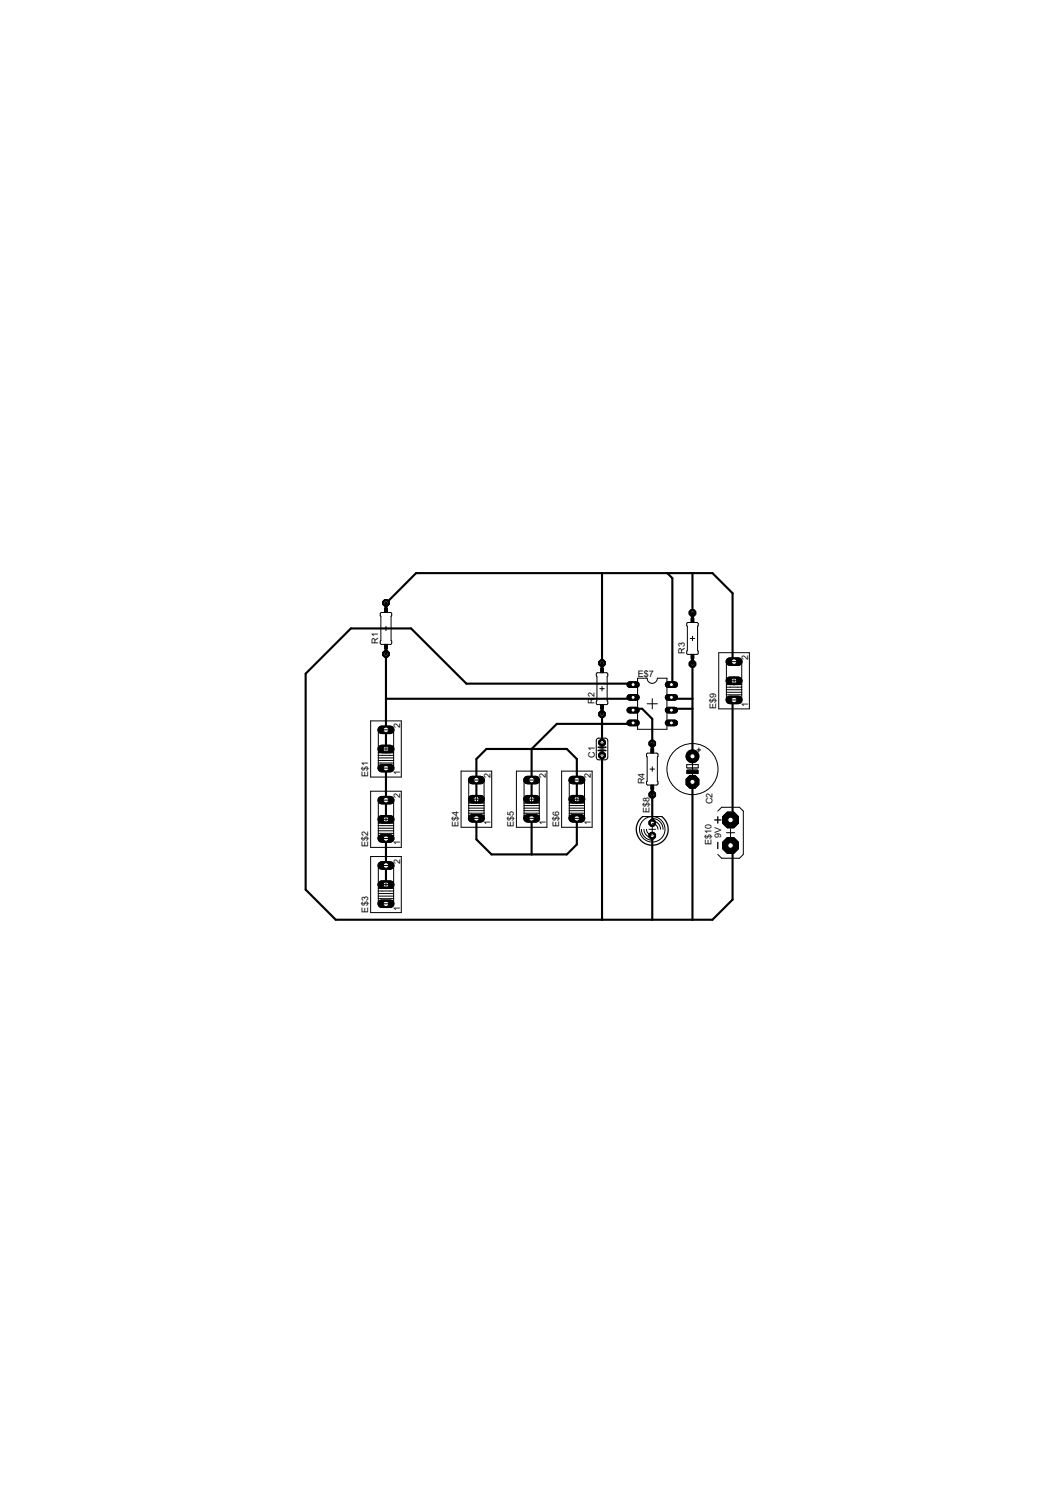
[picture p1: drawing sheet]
<svg xmlns="http://www.w3.org/2000/svg" width="210mm" height="297mm" viewBox="0 0 210 297" stroke-linecap="round" stroke-linejoin="round" font-family="sans-serif">
<defs><g id="words">
<g font-size="2">
<text x="75.3" y="128" transform="rotate(-90 75.3 128)">R1</text>
<text x="136.2" y="130" transform="rotate(-90 136.2 130)">R3</text>
<text x="148.8" y="131.3" transform="rotate(-90 148.8 131.3)">2</text>
<text x="126.9" y="134.7">E$7</text>
<text x="118.2" y="140" transform="rotate(-90 118.2 140)">R</text>
<text x="118.2" y="138.7" transform="rotate(-90 118.2 138.7)">2</text>
<text x="142.5" y="141" transform="rotate(-90 142.5 141)">E$9</text>
<text x="148.8" y="140.7" transform="rotate(-90 148.8 140.7)">1</text>
<text x="79.6" y="144.8" transform="rotate(-90 79.6 144.8)">2</text>
<text x="73.2" y="154.6" transform="rotate(-90 73.2 154.6)">E$1</text>
<text x="79.6" y="154.2" transform="rotate(-90 79.6 154.2)">1</text>
<text x="97.6" y="154.8" transform="rotate(-90 97.6 154.8)">2</text>
<text x="108.6" y="154.8" transform="rotate(-90 108.6 154.8)">2</text>
<text x="117.6" y="154.8" transform="rotate(-90 117.6 154.8)">2</text>
<text x="118.4" y="150.8" transform="rotate(-90 118.4 150.8)">C1</text>
<text x="79.6" y="158.8" transform="rotate(-90 79.6 158.8)">2</text>
<text x="128.2" y="156" transform="rotate(-90 128.2 156)">R4</text>
<text x="129.2" y="161.8" transform="rotate(-90 129.2 161.8)">E$8</text>
<text x="141.8" y="160" transform="rotate(-90 141.8 160)">C2</text>
<text x="91.2" y="164.6" transform="rotate(-90 91.2 164.6)">E$4</text>
<text x="97.6" y="164.2" transform="rotate(-90 97.6 164.2)">1</text>
<text x="102.2" y="164.6" transform="rotate(-90 102.2 164.6)">E$5</text>
<text x="108.6" y="164.2" transform="rotate(-90 108.6 164.2)">1</text>
<text x="111.2" y="164.6" transform="rotate(-90 111.2 164.6)">E$6</text>
<text x="117.6" y="164.2" transform="rotate(-90 117.6 164.2)">1</text>
<text x="143.5" y="166.8" transform="rotate(-90 143.5 166.8)">9V</text>
<text x="73.2" y="168.6" transform="rotate(-90 73.2 168.6)">E$2</text>
<text x="79.6" y="171.8" transform="rotate(-90 79.6 171.8)">2</text>
<text x="79.6" y="168.2" transform="rotate(-90 79.6 168.2)">1</text>
<text x="141.6" y="168.2" transform="rotate(-90 141.6 168.2)">E$10</text>
<text x="73.2" y="181.5" transform="rotate(-90 73.2 181.5)">E$3</text>
<text x="79.6" y="181.2" transform="rotate(-90 79.6 181.2)">1</text>
</g>
</g></defs>
<g fill="none" stroke="#000" stroke-width=".42">
<path d="M119.8 114v18M132.8 114l1 1v21M137.8 114v8M76.8 130v19M76.8 139h49M76.8 120l6-6h59l4 4v14M125.8 136h-33l-11-11h-12l-9 9v43l6 6h75l4-4v-11M133.8 139h4M137.8 132v19M145.8 139v23M76.8 153v10M94.8 159v-8l2-2h16l2 2v8"/>
<path d="M119.8 142v6M119.8 150v33M125.8 144h-15l-5 5v10M125.8 141h2l2 2v5M129.8 158v6M133.8 141h4M137.8 155v28M76.8 167v9M94.8 163v4l3 3h15l2-2v-5M105.8 163v7M129.8 166v17"/>
</g>
<path d="M75.9 152.8h1.7" fill="none" stroke="#000" stroke-width="1.7"/>
<circle cx="76.8" cy="152.8" r=".55" fill="#fff" stroke="#000" stroke-width=".2"/>
<path d="M75.9 149h1.7" fill="none" stroke="#000" stroke-width="1.7"/>
<circle cx="76.8" cy="149" r=".55" fill="#fff" stroke="#000" stroke-width=".2"/>
<path d="M75.9 145.2h1.7" fill="none" stroke="#000" stroke-width="1.7"/>
<circle cx="76.8" cy="145.2" r=".55" fill="#fff" stroke="#000" stroke-width=".2"/>
<path d="M75.9 166.8h1.7" fill="none" stroke="#000" stroke-width="1.7"/>
<circle cx="76.8" cy="166.8" r=".55" fill="#fff" stroke="#000" stroke-width=".2"/>
<path d="M75.9 163h1.7" fill="none" stroke="#000" stroke-width="1.7"/>
<circle cx="76.8" cy="163" r=".55" fill="#fff" stroke="#000" stroke-width=".2"/>
<path d="M75.9 159.2h1.7" fill="none" stroke="#000" stroke-width="1.7"/>
<circle cx="76.8" cy="159.2" r=".55" fill="#fff" stroke="#000" stroke-width=".2"/>
<path d="M75.9 179.8h1.7" fill="none" stroke="#000" stroke-width="1.7"/>
<circle cx="76.8" cy="179.8" r=".55" fill="#fff" stroke="#000" stroke-width=".2"/>
<path d="M75.9 176h1.7" fill="none" stroke="#000" stroke-width="1.7"/>
<circle cx="76.8" cy="176" r=".55" fill="#fff" stroke="#000" stroke-width=".2"/>
<path d="M75.9 172.2h1.7" fill="none" stroke="#000" stroke-width="1.7"/>
<circle cx="76.8" cy="172.2" r=".55" fill="#fff" stroke="#000" stroke-width=".2"/>
<path d="M93.9 162.8h1.7" fill="none" stroke="#000" stroke-width="1.7"/>
<circle cx="94.8" cy="162.8" r=".55" fill="#fff" stroke="#000" stroke-width=".2"/>
<path d="M93.9 159h1.7" fill="none" stroke="#000" stroke-width="1.7"/>
<circle cx="94.8" cy="159" r=".55" fill="#fff" stroke="#000" stroke-width=".2"/>
<path d="M93.9 155.2h1.7" fill="none" stroke="#000" stroke-width="1.7"/>
<circle cx="94.8" cy="155.2" r=".55" fill="#fff" stroke="#000" stroke-width=".2"/>
<path d="M104.9 162.8h1.7" fill="none" stroke="#000" stroke-width="1.7"/>
<circle cx="105.8" cy="162.8" r=".55" fill="#fff" stroke="#000" stroke-width=".2"/>
<path d="M104.9 159h1.7" fill="none" stroke="#000" stroke-width="1.7"/>
<circle cx="105.8" cy="159" r=".55" fill="#fff" stroke="#000" stroke-width=".2"/>
<path d="M104.9 155.2h1.7" fill="none" stroke="#000" stroke-width="1.7"/>
<circle cx="105.8" cy="155.2" r=".55" fill="#fff" stroke="#000" stroke-width=".2"/>
<path d="M113.9 162.8h1.7" fill="none" stroke="#000" stroke-width="1.7"/>
<circle cx="114.8" cy="162.8" r=".55" fill="#fff" stroke="#000" stroke-width=".2"/>
<path d="M113.9 159h1.7" fill="none" stroke="#000" stroke-width="1.7"/>
<circle cx="114.8" cy="159" r=".55" fill="#fff" stroke="#000" stroke-width=".2"/>
<path d="M113.9 155.2h1.7" fill="none" stroke="#000" stroke-width="1.7"/>
<circle cx="114.8" cy="155.2" r=".55" fill="#fff" stroke="#000" stroke-width=".2"/>
<path d="M125.3 136.2h1.3" fill="none" stroke="#000" stroke-width="1.3"/>
<circle cx="126" cy="136.2" r=".4" fill="#fff" stroke="#000" stroke-width=".2"/>
<path d="M125.3 138.7h1.3" fill="none" stroke="#000" stroke-width="1.3"/>
<circle cx="126" cy="138.7" r=".4" fill="#fff" stroke="#000" stroke-width=".2"/>
<path d="M132.9 138.7h1.3" fill="none" stroke="#000" stroke-width="1.3"/>
<circle cx="133.6" cy="138.7" r=".4" fill="#fff" stroke="#000" stroke-width=".2"/>
<path d="M132.9 136.2h1.3" fill="none" stroke="#000" stroke-width="1.3"/>
<circle cx="133.6" cy="136.2" r=".4" fill="#fff" stroke="#000" stroke-width=".2"/>
<path d="M125.3 141.3h1.3" fill="none" stroke="#000" stroke-width="1.3"/>
<circle cx="126" cy="141.3" r=".4" fill="#fff" stroke="#000" stroke-width=".2"/>
<path d="M125.3 143.8h1.3" fill="none" stroke="#000" stroke-width="1.3"/>
<circle cx="126" cy="143.8" r=".4" fill="#fff" stroke="#000" stroke-width=".2"/>
<path d="M132.9 141.3h1.3" fill="none" stroke="#000" stroke-width="1.3"/>
<circle cx="133.6" cy="141.3" r=".4" fill="#fff" stroke="#000" stroke-width=".2"/>
<path d="M132.9 143.8h1.3" fill="none" stroke="#000" stroke-width="1.3"/>
<circle cx="133.6" cy="143.8" r=".4" fill="#fff" stroke="#000" stroke-width=".2"/>
<circle cx="76.8" cy="130.1" r=".71" fill="#000" stroke="#000" stroke-width=".2"/>
<circle cx="76.8" cy="130.1" r=".4" fill="#fff" stroke="#000" stroke-width=".2"/>
<circle cx="76.8" cy="120" r=".71" fill="#000" stroke="#000" stroke-width=".2"/>
<circle cx="76.8" cy="120" r=".4" fill="#fff" stroke="#000" stroke-width=".2"/>
<circle cx="119.8" cy="142.1" r=".71" fill="#000" stroke="#000" stroke-width=".2"/>
<circle cx="119.8" cy="142.1" r=".4" fill="#fff" stroke="#000" stroke-width=".2"/>
<circle cx="119.8" cy="131.9" r=".71" fill="#000" stroke="#000" stroke-width=".2"/>
<circle cx="119.8" cy="131.9" r=".4" fill="#fff" stroke="#000" stroke-width=".2"/>
<circle cx="137.8" cy="132.1" r=".71" fill="#000" stroke="#000" stroke-width=".2"/>
<circle cx="137.8" cy="132.1" r=".4" fill="#fff" stroke="#000" stroke-width=".2"/>
<circle cx="137.8" cy="121.9" r=".71" fill="#000" stroke="#000" stroke-width=".2"/>
<circle cx="137.8" cy="121.9" r=".4" fill="#fff" stroke="#000" stroke-width=".2"/>
<circle cx="129.8" cy="158.1" r=".71" fill="#000" stroke="#000" stroke-width=".2"/>
<circle cx="129.8" cy="158.1" r=".4" fill="#fff" stroke="#000" stroke-width=".2"/>
<circle cx="129.8" cy="147.9" r=".71" fill="#000" stroke="#000" stroke-width=".2"/>
<circle cx="129.8" cy="147.9" r=".4" fill="#fff" stroke="#000" stroke-width=".2"/>
<circle cx="129.8" cy="166.3" r=".71" fill="#000" stroke="#000" stroke-width=".2"/>
<circle cx="129.8" cy="166.3" r=".4" fill="#fff" stroke="#000" stroke-width=".2"/>
<circle cx="129.8" cy="163.7" r=".71" fill="#000" stroke="#000" stroke-width=".2"/>
<circle cx="129.8" cy="163.7" r=".4" fill="#fff" stroke="#000" stroke-width=".2"/>
<circle cx="137.8" cy="150.5" r="1.27" fill="#000" stroke="#000" stroke-width=".2"/>
<circle cx="137.8" cy="150.5" r=".51" fill="#fff" stroke="#000" stroke-width=".2"/>
<circle cx="137.8" cy="155.6" r="1.38" fill="#000" stroke="#000" stroke-width=".2"/>
<circle cx="137.8" cy="155.6" r=".51" fill="#fff" stroke="#000" stroke-width=".2"/>
<circle cx="119.8" cy="150.3" r=".71" fill="#000" stroke="#000" stroke-width=".2"/>
<circle cx="119.8" cy="150.3" r=".4" fill="#fff" stroke="#000" stroke-width=".2"/>
<circle cx="119.8" cy="147.7" r=".71" fill="#000" stroke="#000" stroke-width=".2"/>
<circle cx="119.8" cy="147.7" r=".4" fill="#fff" stroke="#000" stroke-width=".2"/>
<path d="M145.2 139.3h1.7" fill="none" stroke="#000" stroke-width="1.7"/>
<circle cx="146" cy="139.3" r=".55" fill="#fff" stroke="#000" stroke-width=".2"/>
<path d="M145.2 135.4h1.7" fill="none" stroke="#000" stroke-width="1.7"/>
<circle cx="146" cy="135.4" r=".55" fill="#fff" stroke="#000" stroke-width=".2"/>
<path d="M145.2 131.6h1.7" fill="none" stroke="#000" stroke-width="1.7"/>
<circle cx="146" cy="131.6" r=".55" fill="#fff" stroke="#000" stroke-width=".2"/>
<circle cx="145.4" cy="168.2" r="1.7" fill="#000" stroke="#000" stroke-width=".2"/>
<circle cx="145.4" cy="168.2" r=".55" fill="#fff" stroke="#000" stroke-width=".2"/>
<circle cx="145.4" cy="163.1" r="1.7" fill="#000" stroke="#000" stroke-width=".2"/>
<circle cx="145.4" cy="163.1" r=".55" fill="#fff" stroke="#000" stroke-width=".2"/>
<path d="M75.9 152.8h1.7" fill="none" stroke="#000" stroke-width="1.7"/>
<circle cx="76.8" cy="152.8" r=".55" fill="#fff" stroke="#000" stroke-width=".2"/>
<path d="M75.9 149h1.7" fill="none" stroke="#000" stroke-width="1.7"/>
<circle cx="76.8" cy="149" r=".55" fill="#fff" stroke="#000" stroke-width=".2"/>
<path d="M75.9 145.2h1.7" fill="none" stroke="#000" stroke-width="1.7"/>
<circle cx="76.8" cy="145.2" r=".55" fill="#fff" stroke="#000" stroke-width=".2"/>
<path d="M75.9 166.8h1.7" fill="none" stroke="#000" stroke-width="1.7"/>
<circle cx="76.8" cy="166.8" r=".55" fill="#fff" stroke="#000" stroke-width=".2"/>
<path d="M75.9 163h1.7" fill="none" stroke="#000" stroke-width="1.7"/>
<circle cx="76.8" cy="163" r=".55" fill="#fff" stroke="#000" stroke-width=".2"/>
<path d="M75.9 159.2h1.7" fill="none" stroke="#000" stroke-width="1.7"/>
<circle cx="76.8" cy="159.2" r=".55" fill="#fff" stroke="#000" stroke-width=".2"/>
<path d="M75.9 179.8h1.7" fill="none" stroke="#000" stroke-width="1.7"/>
<circle cx="76.8" cy="179.8" r=".55" fill="#fff" stroke="#000" stroke-width=".2"/>
<path d="M75.9 176h1.7" fill="none" stroke="#000" stroke-width="1.7"/>
<circle cx="76.8" cy="176" r=".55" fill="#fff" stroke="#000" stroke-width=".2"/>
<path d="M75.9 172.2h1.7" fill="none" stroke="#000" stroke-width="1.7"/>
<circle cx="76.8" cy="172.2" r=".55" fill="#fff" stroke="#000" stroke-width=".2"/>
<path d="M93.9 162.8h1.7" fill="none" stroke="#000" stroke-width="1.7"/>
<circle cx="94.8" cy="162.8" r=".55" fill="#fff" stroke="#000" stroke-width=".2"/>
<path d="M93.9 159h1.7" fill="none" stroke="#000" stroke-width="1.7"/>
<circle cx="94.8" cy="159" r=".55" fill="#fff" stroke="#000" stroke-width=".2"/>
<path d="M93.9 155.2h1.7" fill="none" stroke="#000" stroke-width="1.7"/>
<circle cx="94.8" cy="155.2" r=".55" fill="#fff" stroke="#000" stroke-width=".2"/>
<path d="M104.9 162.8h1.7" fill="none" stroke="#000" stroke-width="1.7"/>
<circle cx="105.8" cy="162.8" r=".55" fill="#fff" stroke="#000" stroke-width=".2"/>
<path d="M104.9 159h1.7" fill="none" stroke="#000" stroke-width="1.7"/>
<circle cx="105.8" cy="159" r=".55" fill="#fff" stroke="#000" stroke-width=".2"/>
<path d="M104.9 155.2h1.7" fill="none" stroke="#000" stroke-width="1.7"/>
<circle cx="105.8" cy="155.2" r=".55" fill="#fff" stroke="#000" stroke-width=".2"/>
<path d="M113.9 162.8h1.7" fill="none" stroke="#000" stroke-width="1.7"/>
<circle cx="114.8" cy="162.8" r=".55" fill="#fff" stroke="#000" stroke-width=".2"/>
<path d="M113.9 159h1.7" fill="none" stroke="#000" stroke-width="1.7"/>
<circle cx="114.8" cy="159" r=".55" fill="#fff" stroke="#000" stroke-width=".2"/>
<path d="M113.9 155.2h1.7" fill="none" stroke="#000" stroke-width="1.7"/>
<circle cx="114.8" cy="155.2" r=".55" fill="#fff" stroke="#000" stroke-width=".2"/>
<path d="M125.3 136.2h1.3" fill="none" stroke="#000" stroke-width="1.3"/>
<circle cx="126" cy="136.2" r=".4" fill="#fff" stroke="#000" stroke-width=".2"/>
<path d="M125.3 138.7h1.3" fill="none" stroke="#000" stroke-width="1.3"/>
<circle cx="126" cy="138.7" r=".4" fill="#fff" stroke="#000" stroke-width=".2"/>
<path d="M132.9 138.7h1.3" fill="none" stroke="#000" stroke-width="1.3"/>
<circle cx="133.6" cy="138.7" r=".4" fill="#fff" stroke="#000" stroke-width=".2"/>
<path d="M132.9 136.2h1.3" fill="none" stroke="#000" stroke-width="1.3"/>
<circle cx="133.6" cy="136.2" r=".4" fill="#fff" stroke="#000" stroke-width=".2"/>
<path d="M125.3 141.3h1.3" fill="none" stroke="#000" stroke-width="1.3"/>
<circle cx="126" cy="141.3" r=".4" fill="#fff" stroke="#000" stroke-width=".2"/>
<path d="M125.3 143.8h1.3" fill="none" stroke="#000" stroke-width="1.3"/>
<circle cx="126" cy="143.8" r=".4" fill="#fff" stroke="#000" stroke-width=".2"/>
<path d="M132.9 141.3h1.3" fill="none" stroke="#000" stroke-width="1.3"/>
<circle cx="133.6" cy="141.3" r=".4" fill="#fff" stroke="#000" stroke-width=".2"/>
<path d="M132.9 143.8h1.3" fill="none" stroke="#000" stroke-width="1.3"/>
<circle cx="133.6" cy="143.8" r=".4" fill="#fff" stroke="#000" stroke-width=".2"/>
<circle cx="76.8" cy="130.1" r=".71" fill="#000" stroke="#000" stroke-width=".2"/>
<circle cx="76.8" cy="130.1" r=".4" fill="#fff" stroke="#000" stroke-width=".2"/>
<circle cx="76.8" cy="120" r=".71" fill="#000" stroke="#000" stroke-width=".2"/>
<circle cx="76.8" cy="120" r=".4" fill="#fff" stroke="#000" stroke-width=".2"/>
<circle cx="119.8" cy="142.1" r=".71" fill="#000" stroke="#000" stroke-width=".2"/>
<circle cx="119.8" cy="142.1" r=".4" fill="#fff" stroke="#000" stroke-width=".2"/>
<circle cx="119.8" cy="131.9" r=".71" fill="#000" stroke="#000" stroke-width=".2"/>
<circle cx="119.8" cy="131.9" r=".4" fill="#fff" stroke="#000" stroke-width=".2"/>
<circle cx="137.8" cy="132.1" r=".71" fill="#000" stroke="#000" stroke-width=".2"/>
<circle cx="137.8" cy="132.1" r=".4" fill="#fff" stroke="#000" stroke-width=".2"/>
<circle cx="137.8" cy="121.9" r=".71" fill="#000" stroke="#000" stroke-width=".2"/>
<circle cx="137.8" cy="121.9" r=".4" fill="#fff" stroke="#000" stroke-width=".2"/>
<circle cx="129.8" cy="158.1" r=".71" fill="#000" stroke="#000" stroke-width=".2"/>
<circle cx="129.8" cy="158.1" r=".4" fill="#fff" stroke="#000" stroke-width=".2"/>
<circle cx="129.8" cy="147.9" r=".71" fill="#000" stroke="#000" stroke-width=".2"/>
<circle cx="129.8" cy="147.9" r=".4" fill="#fff" stroke="#000" stroke-width=".2"/>
<circle cx="129.8" cy="166.3" r=".71" fill="#000" stroke="#000" stroke-width=".2"/>
<circle cx="129.8" cy="166.3" r=".4" fill="#fff" stroke="#000" stroke-width=".2"/>
<circle cx="129.8" cy="163.7" r=".71" fill="#000" stroke="#000" stroke-width=".2"/>
<circle cx="129.8" cy="163.7" r=".4" fill="#fff" stroke="#000" stroke-width=".2"/>
<circle cx="137.8" cy="150.5" r="1.27" fill="#000" stroke="#000" stroke-width=".2"/>
<circle cx="137.8" cy="150.5" r=".51" fill="#fff" stroke="#000" stroke-width=".2"/>
<circle cx="137.8" cy="155.6" r="1.38" fill="#000" stroke="#000" stroke-width=".2"/>
<circle cx="137.8" cy="155.6" r=".51" fill="#fff" stroke="#000" stroke-width=".2"/>
<circle cx="119.8" cy="150.3" r=".71" fill="#000" stroke="#000" stroke-width=".2"/>
<circle cx="119.8" cy="150.3" r=".4" fill="#fff" stroke="#000" stroke-width=".2"/>
<circle cx="119.8" cy="147.7" r=".71" fill="#000" stroke="#000" stroke-width=".2"/>
<circle cx="119.8" cy="147.7" r=".4" fill="#fff" stroke="#000" stroke-width=".2"/>
<path d="M145.2 139.3h1.7" fill="none" stroke="#000" stroke-width="1.7"/>
<circle cx="146" cy="139.3" r=".55" fill="#fff" stroke="#000" stroke-width=".2"/>
<path d="M145.2 135.4h1.7" fill="none" stroke="#000" stroke-width="1.7"/>
<circle cx="146" cy="135.4" r=".55" fill="#fff" stroke="#000" stroke-width=".2"/>
<path d="M145.2 131.6h1.7" fill="none" stroke="#000" stroke-width="1.7"/>
<circle cx="146" cy="131.6" r=".55" fill="#fff" stroke="#000" stroke-width=".2"/>
<circle cx="145.4" cy="168.2" r="1.7" fill="#000" stroke="#000" stroke-width=".2"/>
<circle cx="145.4" cy="168.2" r=".55" fill="#fff" stroke="#000" stroke-width=".2"/>
<circle cx="145.4" cy="163.1" r="1.7" fill="#000" stroke="#000" stroke-width=".2"/>
<circle cx="145.4" cy="163.1" r=".55" fill="#fff" stroke="#000" stroke-width=".2"/>
<g fill="none" stroke="#000" stroke-width=".2">
<path d="M75.7 121.9h2l.2 .1-.1 5.4 .1 .6-.1 .2h-1.9l-.2-.2-.1-.4 .2-.2zM76.3 125h.9M76.8 124.6v.9M118.7 133.9l2-.1 .2 .2-.1 5.4 .1 .5-.1 .3h-1.9l-.2-.2-.1-.4 .2-.2zM119.3 137h.9M119.8 136.6v.9M126.9 134.9h1.9a1.02 1.02 0 0 0 1 1.1 1.02 1.02 0 0 0 1-1.1h1.9v10.2h-5.8zM129.8 139v2M136.7 123.9l2-.1 .2 .2-.1 5.4 .1 .5-.2 .3h-1.8l-.3-.2 .2-.6zM137.3 127h.9M137.8 126.6v.9M143 129.9h6.1v11.1h-6.1z"/>
<path d="M144.5 131.6h3.1v7.7h-3.1zM144.5 137.2h3.1M144.5 137.7h3.1M144.5 136.2h3.1M144.5 136.7h3.1M144.5 138.2h3.1M144.5 138.7h3.1M145.2 135.4h1.7M146 134.6v1.7M73.7 143.4h6.1v11.2h-6.1zM73.7 157.4h6.1v11.2h-6.1zM75.3 145.2h3v7.6h-3z"/>
<path d="M75.3 159.2h3v7.6h-3zM75.3 150.8h3M75.3 151.3h3M75.3 149.8h3M75.3 150.3h3M75.3 151.8h3M75.3 152.3h3M75.9 149h1.7M76.8 148.1v1.8M91.7 153.4h6.1v11.2h-6.1zM93.3 155.2h3v7.6h-3zM93.3 159.8h3"/>
<path d="M93.9 159h1.7M94.8 158.2v1.7M102.7 153.4h6.1v11.2h-6.1zM104.3 155.2h3v7.6h-3zM104.3 159.8h3M104.9 159h1.7M105.8 158.2v1.7M111.7 153.4h6.1v11.2h-6.1zM113.3 155.2h3v7.6h-3zM113.3 159.8h3M113.9 159h1.7M114.8 158.2v1.7"/>
<path d="M118.8 146.9h1.6h.3l.2 .3v3.5l-.3 .5h-1.6l-.3-.4-.1-3.4zM119.3 149h.9M119.8 147.7v2.6M128.7 149.9l2-.1 .2 .2-.1 5.4 .1 .5-.2 .3h-1.8l-.2-.2-.1-.4 .2-.2zM128.8 140h2M129.3 153h.9M129.8 152.6v.9M136.6 152.1h2.3v.7h-2.3zM136.8 153h2M137.8 151.4v3.3M138.7 149.2h.7M139 148.8v.8"/>
<path d="M73.7 170.4h6.1v11.2h-6.1zM75.3 172.2h3v7.6h-3zM75.3 164.8h3M75.3 165.3h3M75.3 163.8h3M75.3 164.3h3M75.3 165.8h3M75.3 166.3h3M75.3 177.8h3M75.3 178.3h3M75.3 176.8h3M75.3 177.3h3"/>
<path d="M75.3 178.8h3M75.3 179.3h3M75.9 163h1.7M75.9 176h1.7M76.8 162.1v1.8M76.8 175.1v1.7M93.3 160.8h3M93.3 161.3h3M93.3 160.3h3M93.3 161.8h3M93.3 162.3h3M104.3 160.8h3"/>
<path d="M104.3 161.3h3M104.3 160.3h3M104.3 161.8h3M104.3 162.3h3M113.3 160.8h3M113.3 161.3h3M113.3 160.3h3M113.3 161.8h3M113.3 162.3h3M127.6 165a2.15 2.15 0 0 0 2.2 2.2M128.1 165a1.66 1.66 0 0 0 1.7 1.6M128.6 165l.3 .7 .4 .3 .5 .1"/>
<path d="M129.1 165h1.3M129.8 163.9l.7 .2 .3 .4 .1 .5M129.8 163.3a1.66 1.66 0 0 1 1.6 1.7M129.8 162.8a2.18 2.18 0 0 1 2.1 2.2M129.8 164.3v1.4M142.8 161.4l.8-.8h3.5l.8 .8v8.6l-.8 .8h-3.5l-.8-.8M144.5 165.7h1.7M145.4 164.9v1.6"/>
<circle cx="137.8" cy="153" r="5.1"/>
<circle cx="129.8" cy="165" r="2.54"/>
<circle cx="145.4" cy="163.1" r="1.27"/>
<circle cx="145.4" cy="168.2" r="1.27"/>
</g>
<path d="M76.5 121h.6v.8h-.6zM76.5 128.2h.6v.9h-.6zM119.5 133h.6v.8h-.6zM137.5 123h.6v.8h-.6zM137.5 130.2h.6v.8h-.6zM119.5 140.2h.6v.9h-.6zM129.5 149h.6v.8h-.6zM129.5 156.2h.6v.8h-.6zM136.6 153.3h2.3v.6h-2.3z" fill="#000" stroke="#000" stroke-width=".2"/>
<path d="M127.9 162.5h3.8" fill="none" stroke="#000" stroke-width=".21"/>
<path d="M127.9 162.5a3.2 3.2 0 0 0-.5 4.6 3.2 3.2 0 0 0 4.7 0 3.2 3.2 0 0 0-.4-4.6M142.2 163.1h1.2M142.8 162.5v1.3M142.8 167.6v1.2" fill="none" stroke="#000" stroke-width=".25"/>
<path d="M119 149.3h1.5M119 148.7h1.5" fill="none" stroke="#000" stroke-width=".32"/>
<path d="M76.8 120v1M76.8 129.1v1M119.8 131.9v1M137.8 121.9v1.1M137.8 131.1v1M119.8 141.1v1M129.8 147.9v1M129.8 157.1v1" fill="none" stroke="#000" stroke-width=".61"/>
<use href="#words"/>
</svg>
